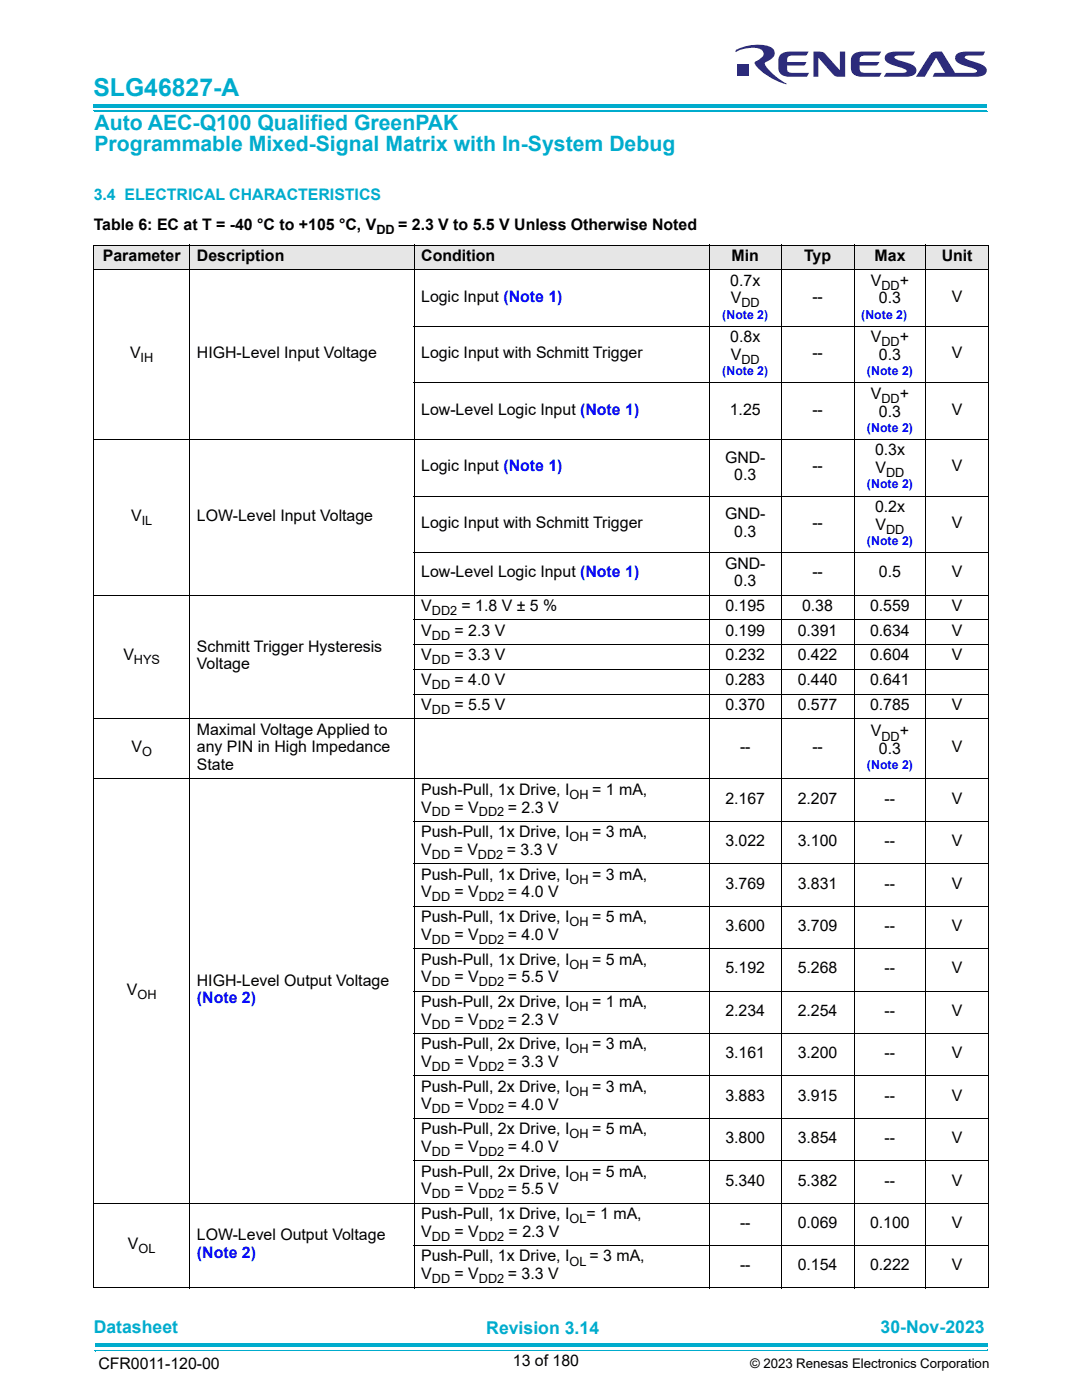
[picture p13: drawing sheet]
<svg xmlns="http://www.w3.org/2000/svg" width="216mm" height="279mm" viewBox="0 0 216 279" stroke-linecap="round" stroke-linejoin="round" font-family="sans-serif">
<defs><g id="words">
<text font-size="4.9" fill="#00accd" x="18.6" y="19.1">SLG46827-A</text>
<g font-size="4.2" fill="#00accd">
<text x="18.8" y="26">Auto AEC-Q100 Qualified GreenPAK</text>
<text x="18.8" y="30.2">Programmable Mixed-Signal Matrix with In-System Debug</text>
</g>
<g font-size="3.5" fill="#00accd">
<text x="18.7" y="266">Datasheet</text>
<text x="97" y="266.3">Revision 3.14</text>
<text x="175.7" y="266">30-Nov-2023</text>
</g>
<text font-size="3.2" fill="#00accd" x="18.7" y="39.9">3.4 ELECTRICAL CHARACTERISTICS</text>
<g font-size="3.2">
<text x="18.7" y="45.8">Table 6: EС at T = -40 °C to +105 °C, V</text>
<text x="79.5" y="45.8">= 2.3 V to 5.5 V Unless Otherwise Noted</text>
<text x="20.5" y="52.1">Parameter</text>
<text x="39.3" y="52.1">Description</text>
<text x="84.1" y="52.1">Condition</text>
<text x="146" y="52.1">Min</text>
<text x="160.4" y="52.1">Typ</text>
<text x="174.5" y="52.1">Max</text>
<text x="187.9" y="52.1">Unit</text>
<text x="145.7" y="57">0.7x</text>
<text x="173.8" y="57">V</text>
<text x="179.6" y="57">+</text>
<text x="84.1" y="60.2">Logic Input (Note 1)</text>
<text x="145.8" y="60.6">V</text>
<text x="162.1" y="60.2">--</text>
<text x="175.4" y="60.6">0.3</text>
<text x="189.9" y="60.2">V</text>
<text x="26" y="71.5">V</text>
<text x="39.3" y="71.5">HIGH-Level Input Voltage</text>
<text x="84.1" y="71.5">Logic Input with Schmitt Trigger</text>
<text x="145.7" y="68.3">0.8x</text>
<text x="145.8" y="71.8">V</text>
<text x="162.1" y="71.5">--</text>
<text x="173.8" y="68.3">V</text>
<text x="175.4" y="71.8">0.3</text>
<text x="179.6" y="68.3">+</text>
<text x="189.9" y="71.5">V</text>
<text x="84.1" y="82.8">Low-Level Logic Input (Note 1)</text>
<text x="145.6" y="82.8">1.25</text>
<text x="162.1" y="82.8">--</text>
<text x="173.8" y="79.6">V</text>
<text x="175.4" y="83.1">0.3</text>
<text x="179.6" y="79.6">+</text>
<text x="189.9" y="82.8">V</text>
<text x="84.1" y="94.1">Logic Input (Note 1)</text>
<text x="144.7" y="92.3">GND-</text>
<text x="146.5" y="95.8">0.3</text>
<text x="162.1" y="94.1">--</text>
<text x="174.6" y="90.9">0.3x</text>
<text x="174.7" y="94.4">V</text>
<text x="189.9" y="94.1">V</text>
<text x="26.2" y="103.9">V</text>
<text x="39.3" y="103.9">LOW-Level Input Voltage</text>
<text x="84.1" y="105.3">Logic Input with Schmitt Trigger</text>
<text x="144.7" y="103.6">GND-</text>
<text x="146.5" y="107.1">0.3</text>
<text x="162.1" y="105.3">--</text>
<text x="174.6" y="102.2">0.2x</text>
<text x="174.7" y="105.7">V</text>
<text x="189.9" y="105.3">V</text>
<text x="144.7" y="113.5">GND-</text>
<text x="84.1" y="115.2">Low-Level Logic Input (Note 1)</text>
<text x="146.5" y="117">0.3</text>
<text x="162.1" y="115.2">--</text>
<text x="175.4" y="115.2">0.5</text>
<text x="190" y="115.2">V</text>
<text x="84.1" y="121.9">V</text>
<text x="92.1" y="121.9">= 1.8 V ± 5 %</text>
<text x="144.7" y="121.9">0.195</text>
<text x="160" y="121.9">0.38</text>
<text x="173.6" y="121.9">0.559</text>
<text x="189.9" y="121.9">V</text>
<text x="24.6" y="131.8">V</text>
<text x="39.3" y="130">Schmitt Trigger Hysteresis</text>
<text x="84.1" y="126.9">V</text>
<text x="84.1" y="131.8">V</text>
<text x="90.7" y="126.9">= 2.3 V</text>
<text x="90.7" y="131.8">= 3.3 V</text>
<text x="144.7" y="126.9">0.199</text>
<text x="144.7" y="131.8">0.232</text>
<text x="159.2" y="126.9">0.391</text>
<text x="159.2" y="131.8">0.422</text>
<text x="173.6" y="126.9">0.634</text>
<text x="173.6" y="131.8">0.604</text>
<text x="189.9" y="126.9">V</text>
<text x="189.9" y="131.8">V</text>
<text x="39.3" y="133.6">Voltage</text>
<text x="84.1" y="136.8">V</text>
<text x="90.7" y="136.8">= 4.0 V</text>
<text x="144.7" y="136.8">0.283</text>
<text x="159.2" y="136.8">0.440</text>
<text x="173.6" y="136.8">0.641</text>
<text x="84.1" y="141.7">V</text>
<text x="90.7" y="141.7">= 5.5 V</text>
<text x="144.7" y="141.7">0.370</text>
<text x="159.2" y="141.7">0.577</text>
<text x="173.6" y="141.7">0.785</text>
<text x="189.9" y="141.7">V</text>
<text x="39.3" y="146.6">Maximal Voltage Applied to</text>
<text x="173.8" y="147">V</text>
<text x="179.6" y="147">+</text>
<text x="26.2" y="150.2">V</text>
<text x="39.3" y="150.2">any PIN in High Impedance</text>
<text x="39.3" y="153.7">State</text>
<text x="147.7" y="150.2">--</text>
<text x="162.1" y="150.2">--</text>
<text x="175.4" y="150.5">0.3</text>
<text x="189.9" y="150.2">V</text>
<text x="84.1" y="158.6">Push-Pull, 1x Drive, I</text>
<text x="118.2" y="158.6">= 1 mA,</text>
<text x="144.8" y="160.4">2.167</text>
<text x="159.2" y="160.4">2.207</text>
<text x="176.5" y="160.4">--</text>
<text x="189.9" y="160.4">V</text>
<text x="84.1" y="167.1">Push-Pull, 1x Drive, I</text>
<text x="84.1" y="162.2">V</text>
<text x="90.7" y="162.2">= V</text>
<text x="101.3" y="162.2">= 2.3 V</text>
<text x="118.2" y="167.1">= 3 mA,</text>
<text x="84.1" y="170.6">V</text>
<text x="90.5" y="170.6">= V</text>
<text x="101.2" y="170.6">= 3.3 V</text>
<text x="144.8" y="168.9">3.022</text>
<text x="159.2" y="168.9">3.100</text>
<text x="176.5" y="168.9">--</text>
<text x="189.9" y="168.9">V</text>
<text x="84.1" y="175.6">Push-Pull, 1x Drive, I</text>
<text x="84.1" y="179.1">V</text>
<text x="90.7" y="179.1">= V</text>
<text x="101.3" y="179.1">= 4.0 V</text>
<text x="118.2" y="175.6">= 3 mA,</text>
<text x="144.8" y="177.3">3.769</text>
<text x="159.2" y="177.3">3.831</text>
<text x="176.5" y="177.3">--</text>
<text x="189.9" y="177.3">V</text>
<text x="84.1" y="184">Push-Pull, 1x Drive, I</text>
<text x="118.2" y="184">= 5 mA,</text>
<text x="144.8" y="185.8">3.600</text>
<text x="159.2" y="185.8">3.709</text>
<text x="176.5" y="185.8">--</text>
<text x="189.9" y="185.8">V</text>
<text x="84.1" y="187.6">V</text>
<text x="90.7" y="187.6">= V</text>
<text x="101.3" y="187.6">= 4.0 V</text>
<text x="39.3" y="196.7">HIGH-Level Output Voltage</text>
<text x="84.1" y="192.5">Push-Pull, 1x Drive, I</text>
<text x="84.1" y="196">V</text>
<text x="90.7" y="196">= V</text>
<text x="101.3" y="196">= 5.5 V</text>
<text x="118.2" y="192.5">= 5 mA,</text>
<text x="144.8" y="194.3">5.192</text>
<text x="159.2" y="194.3">5.268</text>
<text x="176.5" y="194.3">--</text>
<text x="189.9" y="194.3">V</text>
<text x="25.3" y="198.5">V</text>
<text x="84.1" y="201">Push-Pull, 2x Drive, I</text>
<text x="118.2" y="201">= 1 mA,</text>
<text x="144.8" y="202.7">2.234</text>
<text x="159.2" y="202.7">2.254</text>
<text x="176.5" y="202.7">--</text>
<text x="189.9" y="202.7">V</text>
<text x="84.1" y="209.4">Push-Pull, 2x Drive, I</text>
<text x="84.1" y="204.5">V</text>
<text x="90.7" y="204.5">= V</text>
<text x="101.3" y="204.5">= 2.3 V</text>
<text x="118.2" y="209.4">= 3 mA,</text>
<text x="84.1" y="213">V</text>
<text x="90.7" y="213">= V</text>
<text x="101.3" y="213">= 3.3 V</text>
<text x="144.8" y="211.2">3.161</text>
<text x="159.2" y="211.2">3.200</text>
<text x="176.5" y="211.2">--</text>
<text x="189.9" y="211.2">V</text>
<text x="84.1" y="217.9">Push-Pull, 2x Drive, I</text>
<text x="84.1" y="221.4">V</text>
<text x="90.7" y="221.4">= V</text>
<text x="101.3" y="221.4">= 4.0 V</text>
<text x="118.2" y="217.9">= 3 mA,</text>
<text x="144.8" y="219.7">3.883</text>
<text x="159.2" y="219.7">3.915</text>
<text x="176.5" y="219.7">--</text>
<text x="189.9" y="219.7">V</text>
<text x="84.1" y="226.4">Push-Pull, 2x Drive, I</text>
<text x="118.2" y="226.4">= 5 mA,</text>
<text x="84.1" y="229.9">V</text>
<text x="90.7" y="229.9">= V</text>
<text x="101.3" y="229.9">= 4.0 V</text>
<text x="144.8" y="228.1">3.800</text>
<text x="159.2" y="228.1">3.854</text>
<text x="176.5" y="228.1">--</text>
<text x="189.9" y="228.1">V</text>
<text x="84.1" y="234.8">Push-Pull, 2x Drive, I</text>
<text x="84.1" y="238.4">V</text>
<text x="90.7" y="238.4">= V</text>
<text x="101.3" y="238.4">= 5.5 V</text>
<text x="118.2" y="234.8">= 5 mA,</text>
<text x="144.8" y="236.6">5.340</text>
<text x="159.2" y="236.6">5.382</text>
<text x="176.5" y="236.6">--</text>
<text x="189.9" y="236.6">V</text>
<text x="84.1" y="243.3">Push-Pull, 1x Drive, I</text>
<text x="117" y="243.3">= 1 mA,</text>
<text x="147.7" y="245.1">--</text>
<text x="159.2" y="245.1">0.069</text>
<text x="173.6" y="245.1">0.100</text>
<text x="189.9" y="245.1">V</text>
<text x="25.5" y="249.3">V</text>
<text x="39.3" y="247.5">LOW-Level Output Voltage</text>
<text x="84.1" y="246.8">V</text>
<text x="84.1" y="251.8">Push-Pull, 1x Drive, I</text>
<text x="90.7" y="246.8">= V</text>
<text x="101.5" y="246.8">= 2.3 V</text>
<text x="117.6" y="251.8">= 3 mA,</text>
<text x="84.1" y="255.3">V</text>
<text x="90.7" y="255.3">= V</text>
<text x="101.3" y="255.3">= 3.3 V</text>
<text x="147.7" y="253.5">--</text>
<text x="159.2" y="253.5">0.154</text>
<text x="173.6" y="253.5">0.222</text>
<text x="189.9" y="253.5">V</text>
<text x="19.6" y="273.2">CFR0011-120-00</text>
<text x="102.3" y="272.6">13 of 180</text>
</g>
<g font-size="3.2" fill="#00f">
<text x="39.3" y="200.3">(Note 2)</text>
<text x="39.3" y="251.1">(Note 2)</text>
</g>
<text font-size="2.6" x="149.7" y="273">© 2023 Renesas Electronics Corporation</text>
<g font-size="2.5">
<text x="75.1" y="46.7">DD</text>
<text x="175.9" y="57.8">DD</text>
<text x="147.9" y="61.3">DD</text>
<text x="175.9" y="69.1">DD</text>
<text x="28.1" y="72.3">IH</text>
<text x="147.9" y="72.6">DD</text>
<text x="175.9" y="80.4">DD</text>
<text x="176.8" y="95.2">DD</text>
<text x="28.3" y="104.7">IL</text>
<text x="176.8" y="106.5">DD</text>
<text x="86.2" y="122.7">DD2</text>
<text x="86.2" y="127.7">DD</text>
<text x="26.7" y="132.6">HYS</text>
<text x="86.2" y="132.6">DD</text>
<text x="86.2" y="137.5">DD</text>
<text x="86.2" y="142.5">DD</text>
<text x="175.9" y="147.8">DD</text>
<text x="28.4" y="151">O</text>
<text x="113.6" y="159.4">OH</text>
<text x="86.2" y="162.9">DD</text>
<text x="95.5" y="162.9">DD2</text>
<text x="113.6" y="167.9">OH</text>
<text x="86.2" y="171.4">DD</text>
<text x="95.4" y="171.4">DD2</text>
<text x="86.2" y="179.9">DD</text>
<text x="95.5" y="179.9">DD2</text>
<text x="113.6" y="176.4">OH</text>
<text x="113.6" y="184.8">OH</text>
<text x="86.2" y="188.3">DD</text>
<text x="95.5" y="188.3">DD2</text>
<text x="86.2" y="196.8">DD</text>
<text x="95.5" y="196.8">DD2</text>
<text x="113.6" y="193.3">OH</text>
<text x="27.4" y="199.3">OH</text>
<text x="113.6" y="201.8">OH</text>
<text x="86.2" y="205.3">DD</text>
<text x="95.5" y="205.3">DD2</text>
<text x="86.2" y="213.7">DD</text>
<text x="95.5" y="213.7">DD2</text>
<text x="113.6" y="210.2">OH</text>
<text x="113.6" y="218.7">OH</text>
<text x="86.2" y="222.2">DD</text>
<text x="95.5" y="222.2">DD2</text>
<text x="113.6" y="227.2">OH</text>
<text x="86.2" y="230.7">DD</text>
<text x="95.5" y="230.7">DD2</text>
<text x="86.2" y="239.2">DD</text>
<text x="95.5" y="239.2">DD2</text>
<text x="113.6" y="235.6">OH</text>
<text x="113.6" y="244.1">OL</text>
<text x="27.6" y="250.1">OL</text>
<text x="86.2" y="247.6">DD</text>
<text x="95.5" y="247.6">DD2</text>
<text x="86.2" y="256.1">DD</text>
<text x="95.5" y="256.1">DD2</text>
<text x="113.6" y="252.6">OL</text>
</g>
<g font-size="2.5" fill="#00f">
<text x="144.1" y="63.6">(Note 2)</text>
<text x="171.9" y="63.6">(Note 2)</text>
<text x="144.1" y="74.9">(Note 2)</text>
<text x="173" y="74.9">(Note 2)</text>
<text x="173" y="86.2">(Note 2)</text>
<text x="173" y="97.5">(Note 2)</text>
<text x="173" y="108.8">(Note 2)</text>
<text x="173" y="153.6">(Note 2)</text>
</g>
</g></defs>
<path d="M18.9 268.1h178.1v.7h-178.1z" fill="#00accd"/>
<path d="M19 269.5h178M19 269.6h178.1" fill="none" stroke="#00accd" stroke-width=".2"/>
<path d="M196.9 269.3h.2v.3h-.2z" fill="#00accd"/>
<path d="M18.9 269.4h178.1" fill="none" stroke="#00accd" stroke-width=".2"/>
<g fill="#00accd">
<path d="M18.9 269.4h.2v.3h-.2z"/>
<path d="M18.7 20.7h178.2v.7h-178.2z"/>
</g>
<path d="M18.8 22.1h178.1M18.8 22.2h178.2" fill="none" stroke="#00accd" stroke-width=".2"/>
<path d="M196.8 21.9h.2v.3h-.2z" fill="#00accd"/>
<path d="M18.7 22h178.2" fill="none" stroke="#00accd" stroke-width=".2"/>
<path d="M18.7 22h.2v.3h-.2z" fill="#00accd"/>
<g fill="#2c2b7b">
<path d="M162.3 10.3h.9a1.62 1.62 0 0 1 1.7 .7l2.7 3v-3.7h1v5a4.2 4.2 0 0 1-2.2-.3l-3.1-3.5v3.8h-1z"/>
<path d="M155.9 10.8a8 8 0 0 1 3.9-.5h1.6l-.7 .8h-2.5a.98 .98 0 0 0-1.1 1.3h3.8l-.2 .5-.3 .2h-3.3a1.05 1.05 0 0 0 .1 1.1 1.05 1.05 0 0 0 1.1 .3h3.1l-.4 .8h-2a3.8 3.8 0 0 1-3.4-.8 5.2 5.2 0 0 1 0-3.4z"/>
<path d="M170.4 10.8a8 8 0 0 1 3.9-.5h1.5l-.4 .7-.2 .1h-2.5a.98 .98 0 0 0-1.1 1.3h3.9l-.6 .7h-3.4a1.06 1.06 0 0 0 .2 1.1 1.06 1.06 0 0 0 1.1 .3h3.1l-.4 .8h-2a3.8 3.8 0 0 1-3.5-.8 5.2 5.2 0 0 1 0-3.4z"/>
<path d="M176.8 10.9a3.5 3.5 0 0 1 2.5-.6h3.3l-.5 .7-1.4 .1a3.1 3.1 0 0 0-2.2 .2v.1a3.2 3.2 0 0 0 1.7 .9 3.5 3.5 0 0 1 2.6 1.5 1.31 1.31 0 0 1-1.5 1.5h-4.9a1.05 1.05 0 0 1 1.4-.8h.9a3.2 3.2 0 0 0 2.2-.2v-.3l-.9-.4a6.1 6.1 0 0 1-3.3-1.4 1.09 1.09 0 0 1 .1-1.3z"/>
<path d="M185.9 10.6a3 3 0 0 1 2.1-.2l2.6 4.1h1.9a3.4 3.4 0 0 0 2.4-.2l.1-.1a1.1 1.1 0 0 0-1-.6l-.7-.2a3.7 3.7 0 0 1-2.7-1.5 1.31 1.31 0 0 1 1.5-1.6h4.4l-.4 .7-1.3 .1a3.1 3.1 0 0 0-2.3 .2l.2 .4 1.4 .5a4.1 4.1 0 0 1 2.8 1.6 1.3 1.3 0 0 1-1.5 1.5h-9.3l.3-.6 .2-.2h2l-1.8-3-2.3 3.8h-1.7z"/>
<path d="M147.1 12.7h2.3v2.4h-2.3z"/>
<path d="M146.8 10a8.8 8.8 0 0 1 7.1-.6 1.41 1.41 0 0 1 .7 1.5 1.41 1.41 0 0 1-1.1 1.2l-.7 .3a.38 .38 0 0 0-.1 .6 12.7 12.7 0 0 0 4.3 3.8 10.8 10.8 0 0 1-6.4-4.2l.1-.3 .6-.3a1.57 1.57 0 0 0 1-1.5 1.92 1.92 0 0 0-2-1 6.9 6.9 0 0 0-3.5 .9z"/>
</g>
<g fill="#e6e6e6">
<path d="M18.7 48.9h19.2v4.9h-19.2z"/>
<path d="M37.9 48.9h44.7v4.9h-44.7z"/>
<path d="M82.6 48.9h59v4.9h-59z"/>
<path d="M141.6 48.9h14.3v4.9h-14.3z"/>
<path d="M155.9 48.9h14.6v4.9h-14.6z"/>
<path d="M170.5 48.9h14.2v4.9h-14.2z"/>
<path d="M184.7 48.9h12.6v4.9h-12.6z"/>
</g>
<g fill="none" stroke="#000" stroke-width=".2">
<path d="M18.6 53.8h178.8M18.6 48.9h178.7M18.7 53.9v203.1M18.7 49v4.8M37.9 48.9v208.3M82.6 48.9v208.3M141.6 48.9v208.3M155.9 48.9v208.3M170.5 48.9v208.3M184.7 48.9v208.3M197.3 49v4.8M197.3 53.9v203.1"/>
<path d="M82.5 65.1h114.9M82.5 76.4h114.9M18.6 87.7h178.8M82.5 99h114.9M18.6 118.8h178.8M82.5 110.3h114.9M82.5 123.7h114.9M82.5 128.6h114.9M82.5 133.6h114.9M82.5 138.5h114.9M18.6 143.5h178.8M18.6 155.4h178.8"/>
<path d="M82.5 163.9h114.9M82.5 172.4h114.9M82.5 180.8h114.9M82.5 189.3h114.9M82.5 197.8h114.9M82.5 206.2h114.9M82.5 214.7h114.9M82.5 223.2h114.9M82.5 231.6h114.9M18.6 240.1h178.8M18.6 257h178.8M82.5 248.6h114.9"/>
</g>
<use href="#words"/>
</svg>
